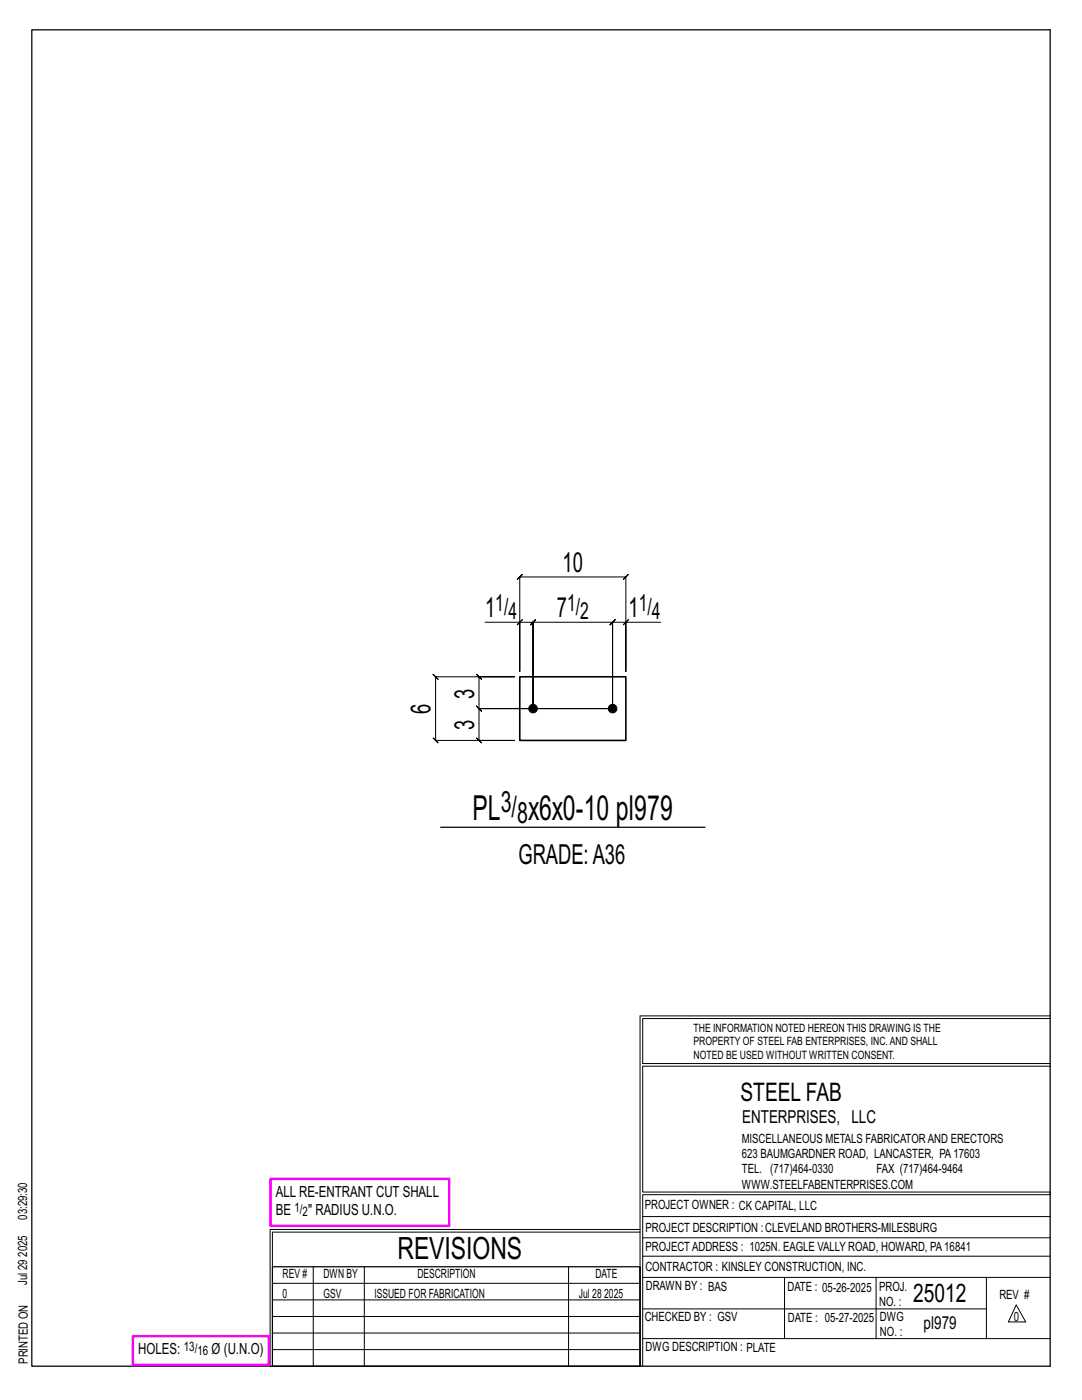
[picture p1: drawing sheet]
<svg xmlns="http://www.w3.org/2000/svg" width="216mm" height="279mm" viewBox="0 0 216 279" stroke-linecap="round" stroke-linejoin="round" font-family="sans-serif">
<defs><g id="words">
<g font-size="6.9">
<text x="94.3" y="163.6">PL</text>
<text x="105.4" y="163.6">x6x0-10 pl979</text>
</g>
<text font-size="6.1" x="79.3" y="251.3">REVISIONS</text>
<g font-size="5.9">
<text x="99.9" y="162.1">3/</text>
<text x="103.2" y="164.2">8</text>
</g>
<g font-size="5.5">
<text x="112.2" y="114.2">10</text>
<text x="96.8" y="123.2">1</text>
<text x="111.1" y="123.2">7</text>
<text x="125.4" y="123.2">1</text>
<text x="85.9" y="142.4" transform="rotate(-90 85.9 142.4)">6</text>
<text x="94.6" y="139.5" transform="rotate(-90 94.6 139.5)">3</text>
<text x="94.6" y="145.6" transform="rotate(-90 94.6 145.6)">3</text>
<text x="103.4" y="172.4">GRADE:A36</text>
</g>
<g font-size="5.1">
<text x="147.8" y="219.8">STEEL FAB</text>
<text x="182.2" y="259.9">25012</text>
</g>
<g font-size="4.7">
<text x="98.8" y="122">1/</text>
<text x="101.4" y="123.6">4</text>
<text x="113.1" y="122">1/</text>
<text x="115.8" y="123.6">2</text>
<text x="127.5" y="122">1/</text>
<text x="130.1" y="123.6">4</text>
</g>
<g font-size="3.6">
<text x="148.1" y="224.1">ENTERPRISES, LLC</text>
<text x="184.3" y="265.2">pl979</text>
</g>
<g font-size="3.1">
<text x="55" y="238.9">ALL RE-ENTRANT CUT SHALL</text>
<text x="55" y="242.5">BE</text>
<text x="61.5" y="242.5">&quot; RADIUS U.N.O.</text>
<text x="27.6" y="270.2">HOLES:</text>
<text x="42.2" y="270.2">Ø (U.N.O)</text>
</g>
<g font-size="2.6">
<text x="58.8" y="241.8">1/</text>
<text x="60.4" y="242.7">2</text>
<text x="36.7" y="269.6">13/</text>
<text x="39.4" y="270.5">16</text>
</g>
<g font-size="2.5">
<text x="148" y="231.2">623 BAUMGARDNER ROAD, LANCASTER, PA17603</text>
<text x="148" y="228.1">MISCELLANEOUS METALS FABRICATORAND ERECTORS</text>
<text x="148" y="237.2">WWW.STEELFABENTERPRISES.COM</text>
<text x="148" y="234.2">TEL. (717)464-0330</text>
<text x="174.9" y="234.2">FAX (717)464-9464</text>
<text x="5.4" y="243.4" transform="rotate(-90 5.4 243.4)">03:29:30</text>
<text x="128.7" y="241.3">PROJECT OWNER : CK CAPITAL, LLC</text>
<text x="128.8" y="246">PROJECT DESCRIPTION :CLEVELAND BROTHERS-MILESBURG</text>
<text x="5.4" y="250.8" transform="rotate(-90 5.4 250.8)">2025</text>
<text x="128.8" y="249.7">PROJECTADDRESS : 1025N. EAGLE VALLY ROAD, HOWARD, PA16841</text>
<text x="5.4" y="256.5" transform="rotate(-90 5.4 256.5)">Jul 29</text>
<text x="56.4" y="255">REV #</text>
<text x="64.5" y="255">DWN BY</text>
<text x="83.3" y="255">DESCRIPTION</text>
<text x="118.8" y="255">DATE</text>
<text x="128.8" y="253.7">CONTRACTOR : KINSLEY CONSTRUCTION, INC.</text>
<text x="128.9" y="257.5">DRAWN BY : BAS</text>
<text x="157.1" y="257.6">DATE : 05-26-2025</text>
<text x="175.4" y="257.7">PROJ.</text>
<text x="56.4" y="259">0</text>
<text x="64.5" y="259">GSV</text>
<text x="74.7" y="259">ISSUED FOR FABRICATION</text>
<text x="115.5" y="259">Jul 28</text>
<text x="120.6" y="259">2025</text>
<text x="128.6" y="263.7">CHECKED BY : GSV</text>
<text x="157.2" y="263.7">DATE : 05-27-2025</text>
<text x="175.4" y="260.7">NO. :</text>
<text x="175.6" y="263.7">DWG</text>
<text x="199.4" y="259.2">REV #</text>
<text x="202.3" y="263.7">0</text>
<text x="128.8" y="269.7">DWG DESCRIPTION : PLATE</text>
<text x="175.6" y="266.7">NO. :</text>
<text x="5.5" y="272.2" transform="rotate(-90 5.5 272.2)">PRINTED ON</text>
</g>
<g font-size="2.3">
<text x="138.4" y="208.6">PROPERTY OF STEEL FAB ENTERPRISES, INC.AND SHALL</text>
<text x="138.4" y="205.9">THE INFORMATION NOTED HEREON THIS DRAWING IS THE</text>
<text x="138.4" y="211.3">NOTED BE USED WITHOUT WRITTEN CONSENT.</text>
</g>
</g></defs>
<g fill="none" stroke="#000" stroke-width=".2">
<path d="M86.4 134.6l.5 .5h15.8h-7.1l-.5-.5 1 1-.5-.5v6.3l-.5-.5 1 1-.5-.5h26.6h-26.6l-.5-.5 1 1-.5-.5v6.4l-.5-.5 1 1-.5-.5h7.1h-15.8l.5 .5-1-1 .5 .5v-12.7l.5 .5zM96.8 124.2h6.9v9.8v-18.9l-.5 .5 1-1-.5 .5h21.2l-.5 .5 1-1-.5 .5v18.9v-9.8h6.9M103.7 124.2h2.7l-.5 .5 1-1-.5 .5v17.2v-17.2l-.5 .5 1-1-.5 .5h15.8l-.5 .5 1-1-.5 .5v17.2v-17.2l-.5 .5 1-1-.5 .5h2.7M104.2 123.7l-1 1zM124.9 124.2l.5-.5-1 1zM127.7 202.7v70M127.7 202.7h81.8M209.5 203.3h-81.3v9h81.3M209.5 212.8h-81.3v25.1h81.3v.5h-81.3v34.3M54.4 259.4h73.3M54.4 256.1h73.3M62.5 252.8v19.9"/>
<path d="M72.7 252.8v19.9M113.4 252.8v19.9M127.7 245.4h-73.8v27.3M127.7 245.9h-73.3v6.9M128.2 242.8h81.3M128.2 254.9h81.3M128.2 250.7h81.3M128.2 247h81.3M156.5 254.9v12.2M174.8 254.9v12.2M196.8 254.9v12.2M54.4 269.3h73.3"/>
<path d="M54.4 266h73.3M54.4 262.7h73.3M128.2 261.2h68.6M128.2 267.1h81.3M202.8 260.4l1.9 3.4h-3.5z"/>
</g>
<path d="M6.3 6h203.2v266.7h-203.2zM87.9 165.1h52.8M54.4 252.8h73.3v19.9h-73.3z" fill="none" stroke="#000" stroke-width=".25"/>
<path d="M54 235.3h35.6v9.3h-35.6zM26.5 266.7h27.1v5.7h-27.1z" fill="none" stroke="#f0f" stroke-width=".5"/>
<g fill="#000" stroke="#000" stroke-width=".2">
<circle cx="106.4" cy="141.4" r=".86"/>
<circle cx="122.2" cy="141.4" r=".86"/>
</g>
<path d="M103.7 135.1h21.2v12.7h-21.2z" fill="none" stroke="#000" stroke-width=".32"/>
<use href="#words"/>
</svg>
